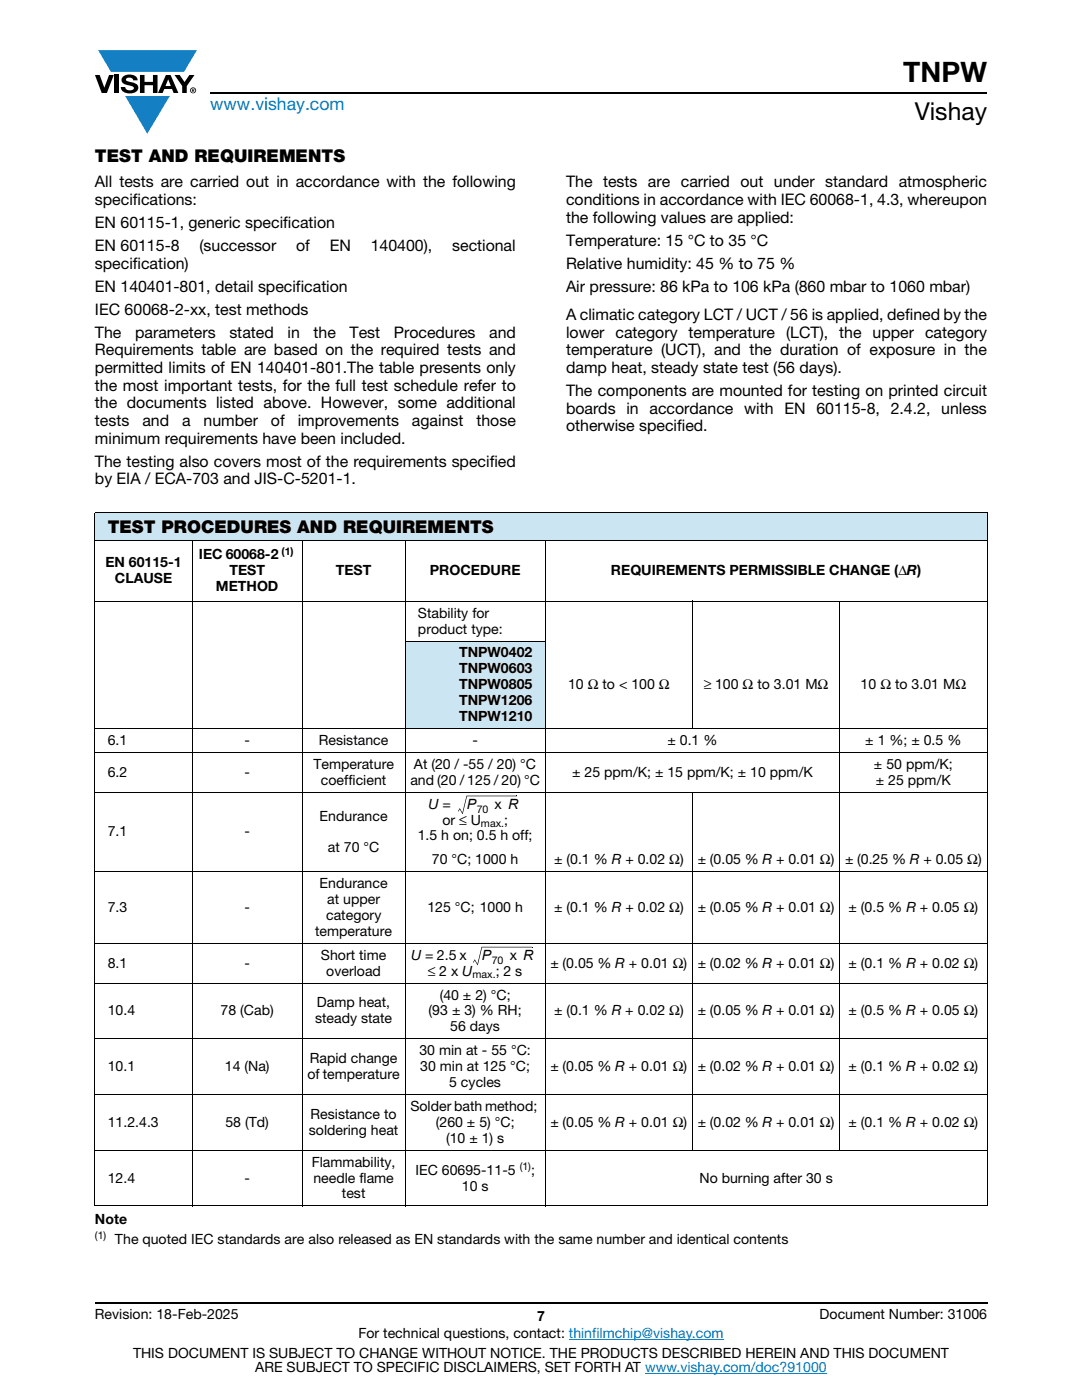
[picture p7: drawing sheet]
<svg xmlns="http://www.w3.org/2000/svg" width="216mm" height="279mm" viewBox="0 0 216 279" stroke-linecap="round" stroke-linejoin="round" font-family="sans-serif">
<defs><g id="words">
<text font-size="5.6" x="180.2" y="16.4">TNPW</text>
<text font-size="4.9" x="182.5" y="24">Vishay</text>
<text font-size="3.5" fill="#007ec4" x="42" y="21.9">www.vishay.com</text>
<g font-size="3.5">
<text x="18.9" y="32.3">TEST AND REQUIREMENTS</text>
<text x="21.5" y="106.4">TEST PROCEDURES AND REQUIREMENTS</text>
</g>
<g font-size="3.2">
<text x="18.9" y="37.4">All tests are carried out in accordance with the following</text>
<text x="18.9" y="40.9">specifications:</text>
<text x="112.9" y="37.4">The tests are carried out under standard atmospheric</text>
<text x="112.9" y="40.9">conditions in accordance with IEC 60068-1, 4.3, whereupon</text>
<text x="18.9" y="45.5">EN 60115-1, generic specification</text>
<text x="112.9" y="44.4">the following values are applied:</text>
<text x="18.9" y="50.1">EN 60115-8</text>
<text x="18.9" y="53.6">specification)</text>
<text x="39.8" y="50.1">(successor</text>
<text x="59.1" y="50.1">of</text>
<text x="65.8" y="50.1">EN</text>
<text x="74" y="50.1">140400),</text>
<text x="90.2" y="50.1">sectional</text>
<text x="112.9" y="49">Temperature: 15 °C to 35 °C</text>
<text x="112.9" y="53.6">Relative humidity: 45 % to 75 %</text>
<text x="18.9" y="58.2">EN 140401-801, detail specification</text>
<text x="112.9" y="58.2">Air pressure: 86 kPa to 106 kPa (860 mbar to 1060 mbar)</text>
<text x="18.9" y="62.8">IEC 60068-2-xx, test methods</text>
<text x="112.9" y="63.9">A climatic category LCT / UCT / 56 is applied, defined by the</text>
<text x="18.9" y="67.4">The</text>
<text x="18.9" y="70.9">Requirements table are based on the required tests and</text>
<text x="26.9" y="67.4">parameters</text>
<text x="45.8" y="67.4">stated</text>
<text x="57.4" y="67.4">in</text>
<text x="62.6" y="67.4">the</text>
<text x="69.7" y="67.4">Test</text>
<text x="78.6" y="67.4">Procedures</text>
<text x="97.6" y="67.4">and</text>
<text x="112.9" y="67.4">lower category temperature (LCT), the upper category</text>
<text x="112.9" y="70.9">temperature (UCT), and the duration of exposure in the</text>
<text x="18.9" y="74.4">permitted limits of EN 140401-801.The table presents only</text>
<text x="18.9" y="78">the most important tests, for the full test schedule refer to</text>
<text x="112.9" y="74.4">damp heat, steady state test (56 days).</text>
<text x="18.9" y="81.5">the documents listed above. However, some additional</text>
<text x="112.9" y="82.6">boards in accordance with EN 60115-8, 2.4.2, unless</text>
<text x="112.9" y="79">The components are mounted for testing on printed circuit</text>
<text x="18.9" y="85">tests</text>
<text x="18.9" y="88.6">minimum requirements have been included.</text>
<text x="28.4" y="85">and</text>
<text x="36.3" y="85">a</text>
<text x="40.6" y="85">number</text>
<text x="54.1" y="85">of</text>
<text x="59.4" y="85">improvements</text>
<text x="82.2" y="85">against</text>
<text x="95.1" y="85">those</text>
<text x="112.9" y="86.1">otherwise specified.</text>
<text x="18.9" y="93.2">The testing also covers most of the requirements specified</text>
<text x="18.9" y="96.7">by EIA / ECA-703 and JIS-C-5201-1.</text>
</g>
<g font-size="2.8">
<text x="21" y="113.2">EN 60115-1</text>
<text x="39.7" y="111.6">IEC 60068-2</text>
<text x="22.9" y="116.4">CLAUSE</text>
<text x="43.1" y="118">METHOD</text>
<text x="45.8" y="114.8">TEST</text>
<text x="67" y="114.8">TEST</text>
<text x="85.8" y="114.8">PROCEDURE</text>
<text x="121.9" y="114.8">REQUIREMENTS PERMISSIBLE CHANGE (ΔR)</text>
<text x="83.4" y="123.3">Stability for</text>
<text x="83.4" y="126.4">product type:</text>
<text x="91.6" y="131.2">TNPW0402</text>
<text x="91.6" y="134.4">TNPW0603</text>
<text x="91.6" y="137.6">TNPW0805</text>
<text x="113.3" y="137.6">10 Ω to &lt; 100 Ω</text>
<text x="140.4" y="137.6">≥ 100 Ω to 3.01 MΩ</text>
<text x="171.7" y="137.6">10 Ω to 3.01 MΩ</text>
<text x="91.6" y="140.7">TNPW1206</text>
<text x="91.6" y="143.9">TNPW1210</text>
<text x="21.5" y="148.7">6.1</text>
<text x="48.8" y="148.7">-</text>
<text x="63.6" y="148.7">Resistance</text>
<text x="94.3" y="148.7">-</text>
<text x="133.2" y="148.7">± 0.1 %</text>
<text x="172.7" y="148.7">± 1 %; ± 0.5 %</text>
<text x="21.5" y="155">6.2</text>
<text x="48.8" y="155">-</text>
<text x="62.5" y="153.4">Temperature</text>
<text x="82.6" y="153.4">At (20 / -55 / 20) °C</text>
<text x="114.2" y="155">± 25 ppm/K; ± 15 ppm/K; ± 10 ppm/K</text>
<text x="174.4" y="153.4">± 50 ppm/K;</text>
<text x="64" y="156.6">coefficient</text>
<text x="81.9" y="156.6">and (20 / 125 / 20) °C</text>
<text x="85.5" y="161.4">U =</text>
<text x="93.1" y="161.4">P</text>
<text x="98.7" y="161.4">x R</text>
<text x="174.8" y="156.6">± 25 ppm/K</text>
<text x="21.5" y="166.9">7.1</text>
<text x="48.8" y="166.9">-</text>
<text x="63.8" y="163.8">Endurance</text>
<text x="83.4" y="167.7">1.5 h on; 0.5 h off;</text>
<text x="88.3" y="164.5">or ≤ U</text>
<text x="100.6" y="164.5">;</text>
<text x="65.4" y="170.1">at 70 °C</text>
<text x="86.2" y="172.5">70 °C; 1000 h</text>
<text x="110.5" y="172.5">± (0.1 % R + 0.02 Ω)</text>
<text x="139.2" y="172.5">± (0.05 % R + 0.01 Ω)</text>
<text x="168.6" y="172.5">± (0.25 % R + 0.05 Ω)</text>
<text x="63.8" y="177.2">Endurance</text>
<text x="21.5" y="182">7.3</text>
<text x="48.8" y="182">-</text>
<text x="65.1" y="183.6">category</text>
<text x="65.3" y="180.4">at upper</text>
<text x="85.3" y="182">125 °C; 1000 h</text>
<text x="110.5" y="182">± (0.1 % R + 0.02 Ω)</text>
<text x="139.2" y="182">± (0.05 % R + 0.01 Ω)</text>
<text x="169.3" y="182">± (0.5 % R + 0.05 Ω)</text>
<text x="62.9" y="186.8">temperature</text>
<text x="64" y="191.5">Short time</text>
<text x="82" y="191.5">U = 2.5 x</text>
<text x="96.1" y="191.5">P</text>
<text x="101.7" y="191.5">x R</text>
<text x="21.5" y="193.1">8.1</text>
<text x="48.8" y="193.1">-</text>
<text x="65.1" y="194.7">overload</text>
<text x="85.4" y="194.7">≤ 2 x U</text>
<text x="98.9" y="194.7">; 2 s</text>
<text x="109.9" y="193.1">± (0.05 % R + 0.01 Ω)</text>
<text x="139.2" y="193.1">± (0.02 % R + 0.01 Ω)</text>
<text x="169.3" y="193.1">± (0.1 % R + 0.02 Ω)</text>
<text x="21.5" y="202.6">10.4</text>
<text x="44" y="202.6">78 (Cab)</text>
<text x="63.2" y="201.1">Damp heat,</text>
<text x="85.5" y="202.6">(93 ± 3) % RH;</text>
<text x="87.7" y="199.5">(40 ± 2) °C;</text>
<text x="110.6" y="202.6">± (0.1 % R + 0.02 Ω)</text>
<text x="139.2" y="202.6">± (0.05 % R + 0.01 Ω)</text>
<text x="169.3" y="202.6">± (0.5 % R + 0.05 Ω)</text>
<text x="62.9" y="204.2">steady state</text>
<text x="89.9" y="205.8">56 days</text>
<text x="21.5" y="213.8">10.1</text>
<text x="44.9" y="213.8">14 (Na)</text>
<text x="61.4" y="215.4">of temperature</text>
<text x="61.8" y="212.2">Rapid change</text>
<text x="83.7" y="210.6">30 min at - 55 °C:</text>
<text x="83.8" y="213.8">30 min at 125 °C;</text>
<text x="109.9" y="213.8">± (0.05 % R + 0.01 Ω)</text>
<text x="139.2" y="213.8">± (0.02 % R + 0.01 Ω)</text>
<text x="169.3" y="213.8">± (0.1 % R + 0.02 Ω)</text>
<text x="81.9" y="221.7">Solder bath method;</text>
<text x="89.6" y="217">5 cycles</text>
<text x="21.5" y="224.9">11.2.4.3</text>
<text x="45" y="224.9">58 (Td)</text>
<text x="61.6" y="226.5">soldering heat</text>
<text x="62" y="223.3">Resistance to</text>
<text x="87" y="224.9">(260 ± 5) °C;</text>
<text x="109.9" y="224.9">± (0.05 % R + 0.01 Ω)</text>
<text x="139.2" y="224.9">± (0.02 % R + 0.01 Ω)</text>
<text x="169.3" y="224.9">± (0.1 % R + 0.02 Ω)</text>
<text x="62.2" y="232.8">Flammability,</text>
<text x="89" y="228.1">(10 ± 1) s</text>
<text x="21.5" y="236">12.4</text>
<text x="48.8" y="236">-</text>
<text x="62.5" y="236">needle flame</text>
<text x="68.2" y="239.2">test</text>
<text x="82.9" y="234.4">IEC 60695-11-5</text>
<text x="92.2" y="237.6">10 s</text>
<text x="106" y="234.4">;</text>
<text x="139.6" y="236">No burning after 30 s</text>
<text x="18.9" y="244.3">Note</text>
<text x="22.9" y="248.2">The quoted IEC standards are also released as EN standards with the same number and identical contents</text>
<text x="18.9" y="263.3">Revision: 18-Feb-2025</text>
<text x="107.2" y="263.6">7</text>
<text x="163.6" y="263.3">Document Number: 31006</text>
<text x="71.5" y="267.1">For technical questions, contact: thinfilmchip@vishay.com</text>
<text x="26.5" y="271">THIS DOCUMENT IS SUBJECT TO CHANGE WITHOUT NOTICE. THE PRODUCTS DESCRIBED HEREIN AND THIS DOCUMENT</text>
<text x="50.9" y="273.8">ARE SUBJECT TO SPECIFIC DISCLAIMERS, SET FORTH AT www.vishay.com/doc?91000</text>
</g>
<g font-size="2.1">
<text x="56.2" y="110.8">(1)</text>
<text x="95.1" y="162.2">70</text>
<text x="96" y="165.1">max.</text>
<text x="94.3" y="195.2">max.</text>
<text x="98.1" y="192.4">70</text>
<text x="103.7" y="233.6">(1)</text>
<text x="18.9" y="247.3">(1)</text>
</g>
</g></defs>
<g fill="#147fc3">
<path d="M19.6 10h19.7l-2.6 4.3h-1.1h-13.5z"/>
<path d="M25 19.2h8.9l-4.5 7.5z"/>
</g>
<g fill="#000">
<path d="M18.9 15h1l.9 2.5 1-2.5h.9l-1.4 3.6h-1zM22.9 15h.9v3.6h-.9zM24.6 15.3a2.1 2.1 0 0 1 2.8 .3l.1 .4h-.9a.79 .79 0 0 0-.7-.5 .79 .79 0 0 0-.8 .4l.3 .3 1 .2a1.08 1.08 0 0 1 1.2 1 1.08 1.08 0 0 1-1.1 1.2 1.73 1.73 0 0 1-2.4-1.2h.9a.96 .96 0 0 0 .8 .6 .96 .96 0 0 0 .9-.4 1.31 1.31 0 0 0-1.2-.6 1.03 1.03 0 0 1-1.1-.6 1.03 1.03 0 0 1 .2-1.1zM27.9 15h.9v1.3h1.7v-1.3h.9v3.6h-.9v-1.6h-1.7v1.6h-.9zM34.8 15h1.1l.9 1.4 1-1.4h1l-1.5 2.2v1.4h-.9v-1.4z"/>
<path d="M33.6 15.9l.5 1.3h-1.1zM33.1 15l-1.6 3.6h1l.3-.8h1.5l.3 .8h1l-1.6-3.6z"/>
<path d="M38.4 17.8h.2v.2h-.2zM38.3 17.7v.7h.1v-.3l.4 .3-.2-.3 .2-.2-.1-.2z"/>
<path d="M38.1 18a.46 .46 0 0 1 .9 0 .46 .46 0 0 1-.9 0zM37.9 18a.6 .6 0 0 0 1.2 0 .6 .6 0 0 0-1.2 0z"/>
</g>
<path d="M42 18.6h155M18.9 260h178.1" fill="none" stroke="#000" stroke-width=".36"/>
<path d="M113.5 267.3h30.9M128.7 274h36.3" fill="none" stroke="#007ec4" stroke-width=".2"/>
<g fill="#cce5f3">
<path d="M18.9 102.3h178.1v5.5h-178.1z"/>
<path d="M80.8 127.9h28v17.5h-28z"/>
</g>
<g fill="none" stroke="#000" stroke-width=".2">
<path d="M18.9 102.3h178.1M18.9 107.8h178.1M18.9 120h178.1M18.9 102.4v138.2M38.4 107.7v133M60.3 107.7v133M80.8 107.7v133M108.8 107.7v133M138.2 119.9v25.6M167.6 119.9v109.7M197 102.4v138.2M80.8 127.9h28.1"/>
<path d="M18.9 145.4h178.1M18.9 150.2h178.1M18.9 158.1h178.1M93.1 158.9h10M138.2 158v71.6M18.9 174h178.1M18.9 188.3h178.1M18.9 196.2h178.1M96.1 189h10M18.9 207.3h178.1M18.9 218.4h178.1M18.9 229.5h178.1"/>
<path d="M18.9 240.6h178.1"/>
</g>
<g fill="#000">
<path d="M93.1 158.9h.1l-.8 3.5h-.2zM103.1 158.8l.1 .1zM91.4 161.9l.1 .1zM91.7 161.4h.1l-.3 .5h-.1zM92.2 162.4h.2zM91.7 161.3l.7 1-.2 .1zM92.2 162.4l.2 .1zM94.4 192l.1 .1zM94.7 191.5l.1 .1-.3 .5-.1-.1zM95.2 192.6h.2zM94.7 191.5l.7 1-.2 .1-.5-1zM95.2 192.5l.2 .1z"/>
<path d="M96.1 189h.1l-.8 3.6-.2-.1zM106.1 189l.1 .1z"/>
</g>
<use href="#words"/>
</svg>
